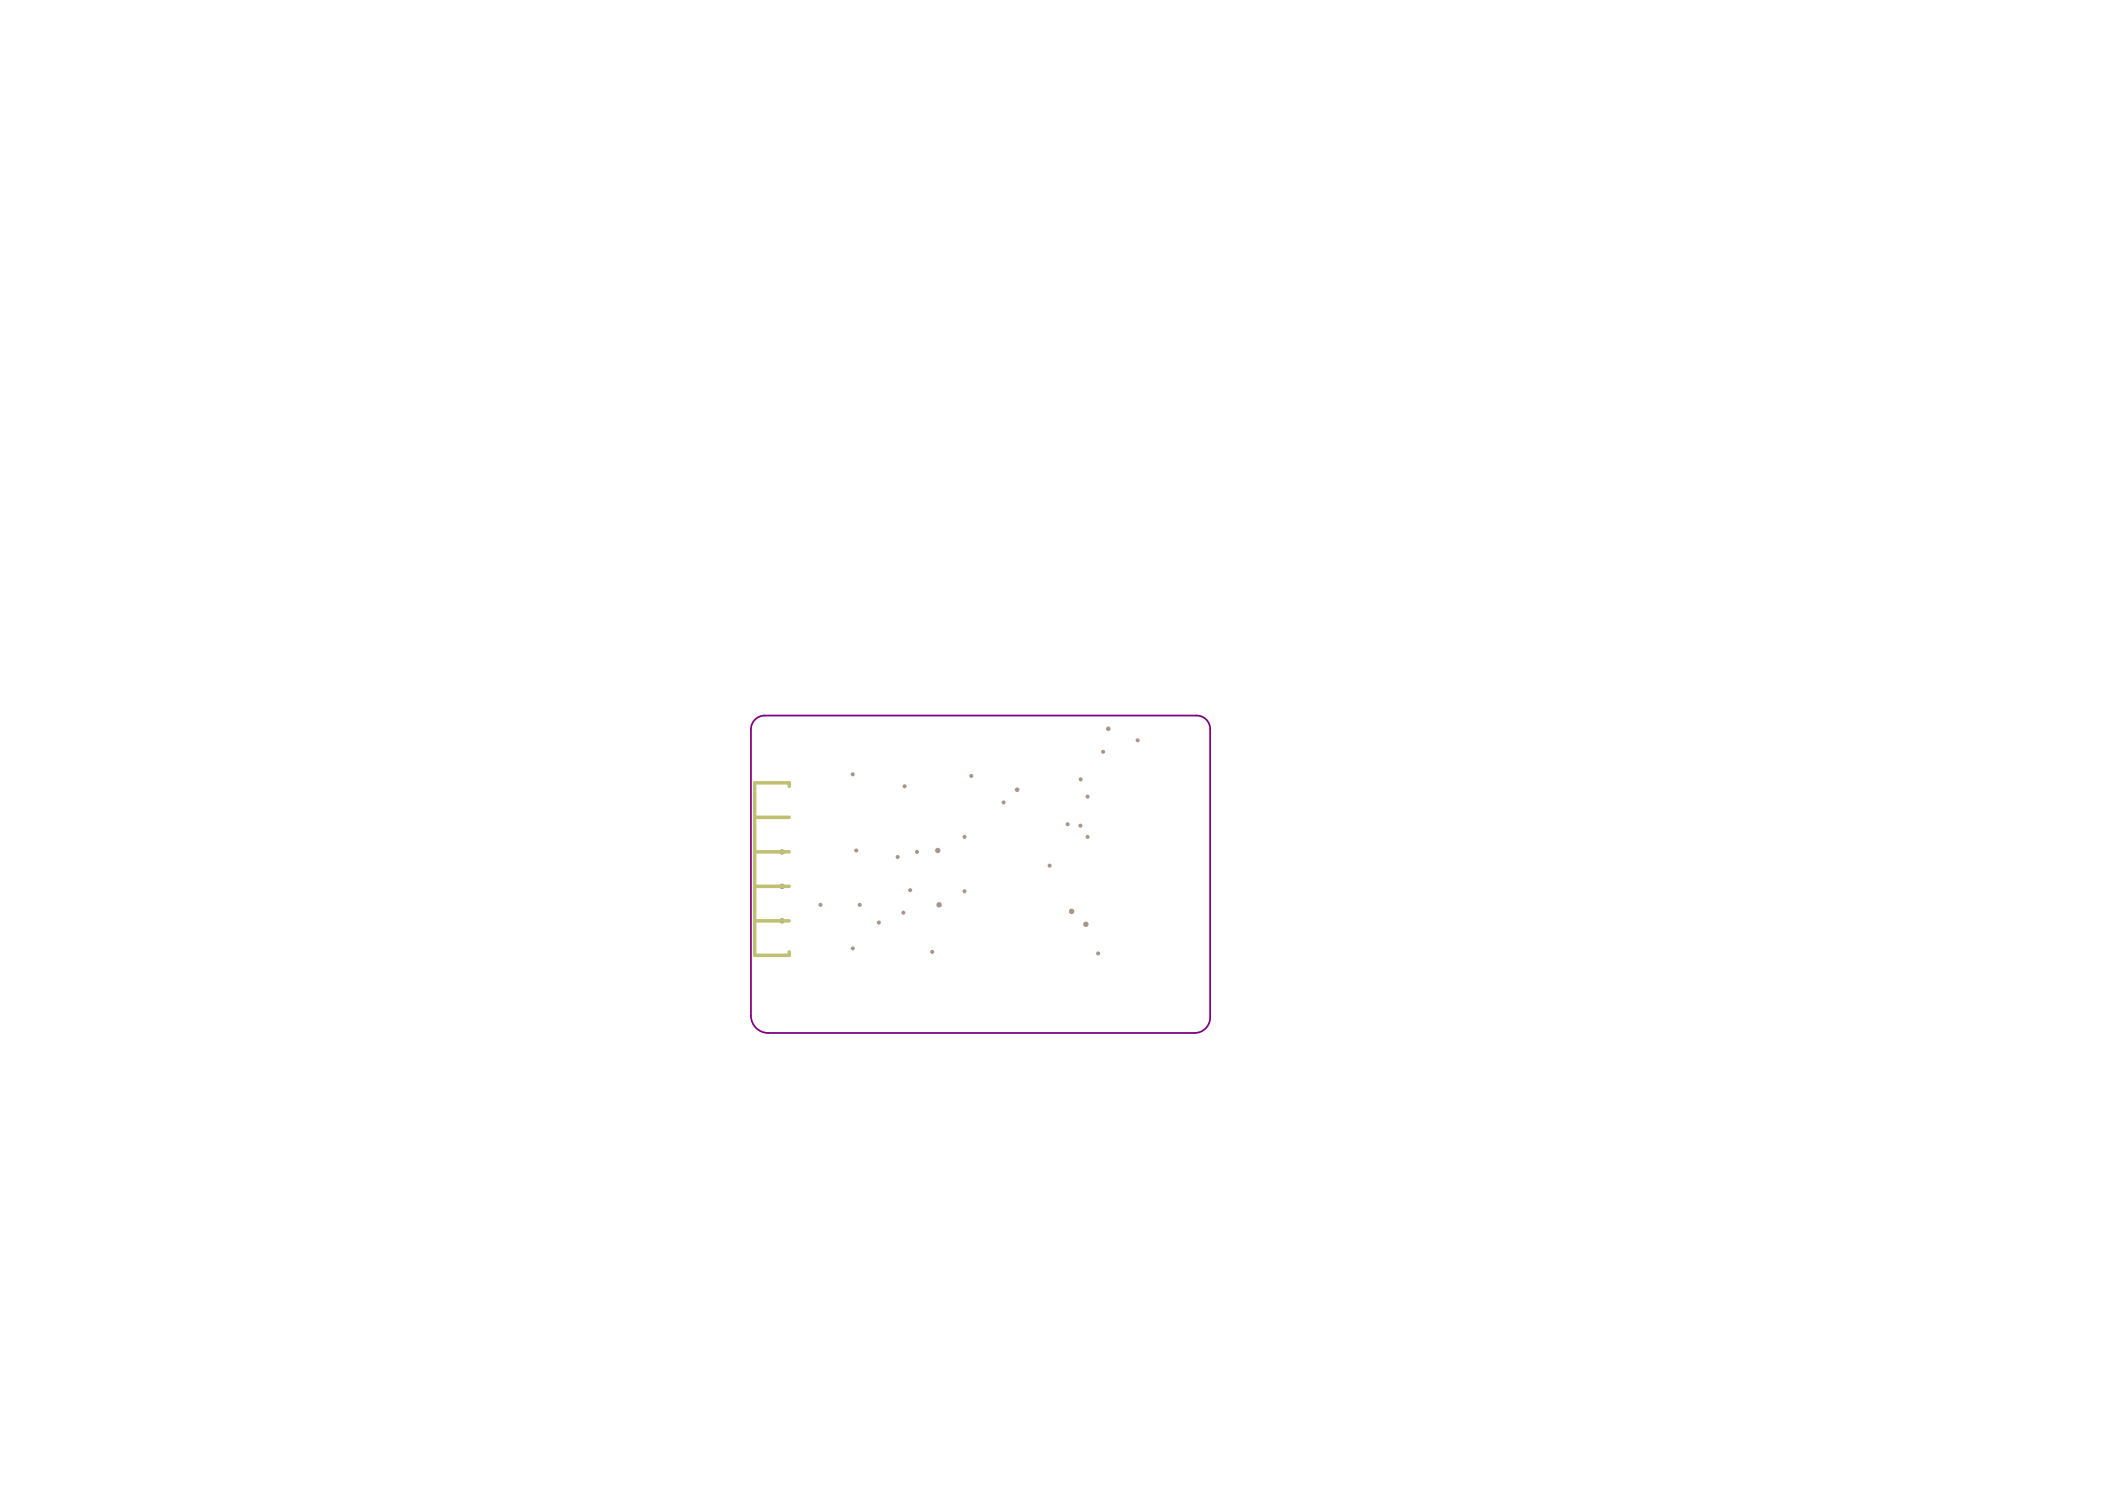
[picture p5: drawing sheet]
<svg xmlns="http://www.w3.org/2000/svg" width="297mm" height="210mm" viewBox="0 0 297 210" stroke-linecap="round" stroke-linejoin="round" font-family="sans-serif">
<path d="M106.5 101.5l.9-.5 .5-.1h60.9a1.91 1.91 0 0 1 2 1.9v40.7a2.19 2.19 0 0 1-2.2 2.2h-60.2a2.43 2.43 0 0 1-2.4-2.4v-40.4v-.5z" fill="none" stroke="#800080" stroke-width=".25"/>
<g fill="#a6968d">
<circle cx="141.6" cy="113.2" r=".29"/>
<circle cx="153.2" cy="130.4" r=".38"/>
<circle cx="155" cy="134.5" r=".29"/>
<circle cx="132.5" cy="127.6" r=".38"/>
<circle cx="127.6" cy="110.9" r=".29"/>
<circle cx="120.3" cy="109.2" r=".29"/>
<circle cx="148.1" cy="122.1" r=".29"/>
<circle cx="110.4" cy="129.9" r=".38"/>
<circle cx="110.4" cy="125" r=".38"/>
<circle cx="110.4" cy="120.2" r=".38"/>
<circle cx="160.5" cy="104.4" r=".29"/>
<circle cx="137.1" cy="109.5" r=".29"/>
<circle cx="136.1" cy="118.1" r=".29"/>
<circle cx="136.1" cy="125.7" r=".29"/>
<circle cx="120.8" cy="120" r=".29"/>
<circle cx="124" cy="130.1" r=".29"/>
<circle cx="131.5" cy="134.3" r=".29"/>
<circle cx="151.2" cy="128.6" r=".38"/>
<circle cx="156.4" cy="102.8" r=".33"/>
<circle cx="132.3" cy="120" r=".38"/>
<circle cx="143.5" cy="111.4" r=".33"/>
<circle cx="115.8" cy="127.6" r=".29"/>
<circle cx="121.3" cy="127.6" r=".29"/>
<circle cx="127.5" cy="128.8" r=".29"/>
<circle cx="120.3" cy="133.8" r=".29"/>
<circle cx="126.7" cy="120.9" r=".29"/>
<circle cx="128.4" cy="125.6" r=".29"/>
<circle cx="129.4" cy="120.2" r=".29"/>
<circle cx="155.7" cy="106.1" r=".29"/>
<circle cx="150.7" cy="116.3" r=".29"/>
<circle cx="152.5" cy="116.5" r=".29"/>
<circle cx="152.5" cy="109.9" r=".29"/>
<circle cx="153.5" cy="118.1" r=".29"/>
<circle cx="153.5" cy="112.4" r=".29"/>
</g>
<path d="M106.5 115.3h4.9M111.4 110.9v-.5h-4.9v24.4h4.9v-.5M106.5 129.9h4.9M106.5 125h4.9M106.5 120.2h4.9" fill="none" stroke="#c0c073" stroke-width=".49"/>
</svg>
